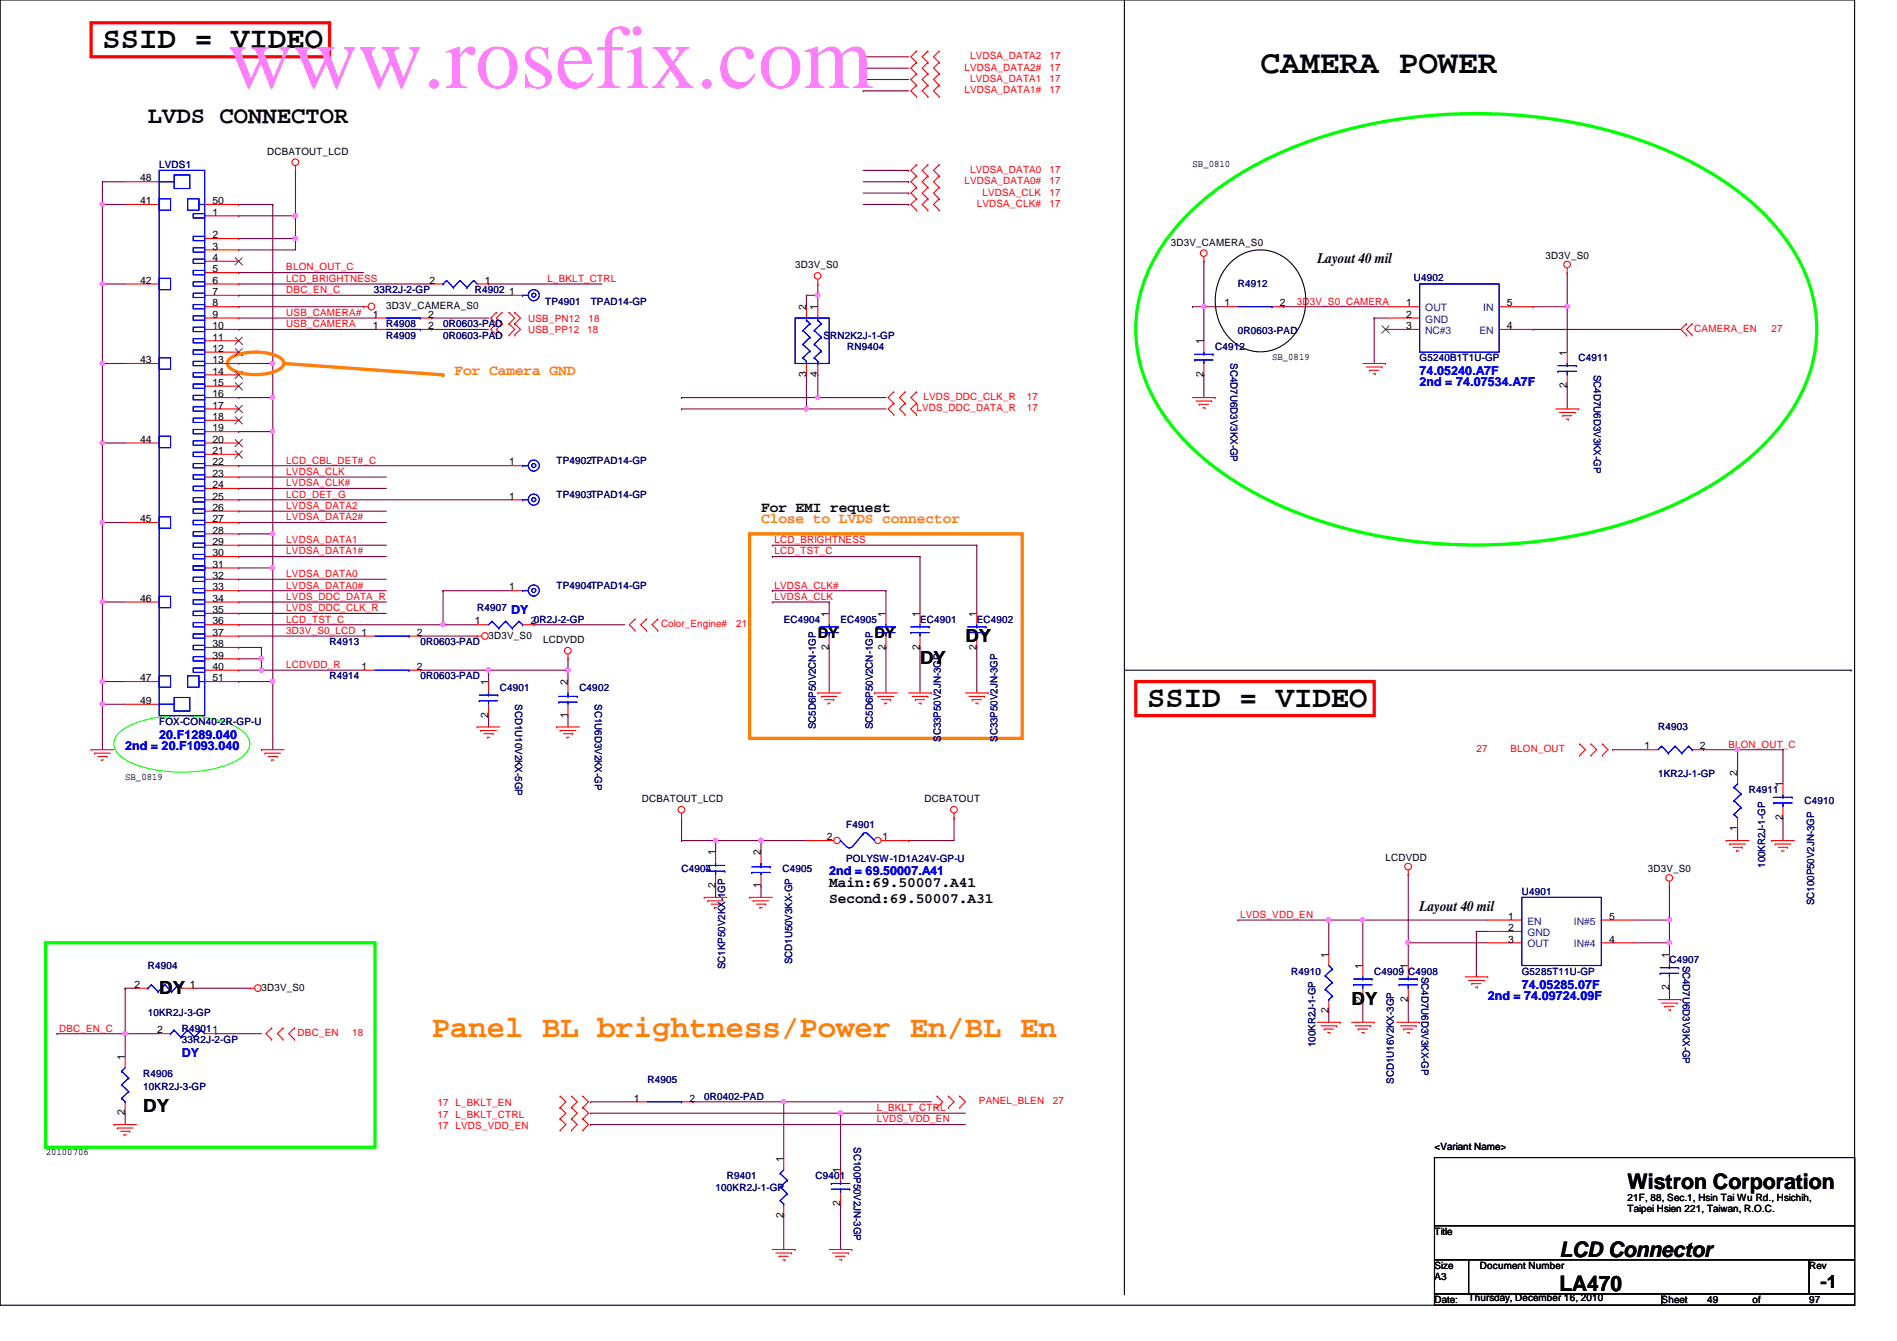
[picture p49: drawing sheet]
<svg xmlns="http://www.w3.org/2000/svg" width="297mm" height="210mm" viewBox="0 0 297 210" stroke-linecap="round" stroke-linejoin="round" font-family="sans-serif">
<defs><g id="words">
<text font-size="14.1" fill="#ff80ff" x="35.6" y="13.8">www.rosefix.com</text>
<text font-size="5.1" x="197.4" y="11.4">CAMERA POWER</text>
<g font-size="4.8">
<text x="16" y="7.6">SSID = VIDEO</text>
<text x="179.6" y="110.7">SSID = VIDEO</text>
</g>
<text font-size="4.8" fill="#ff8000" x="67.6" y="162.3">Panel BL brightness/Power En/BL En</text>
<text font-size="3.7" x="23.2" y="19.2">LVDS CONNECTOR</text>
<g font-size="3.3">
<text x="254.8" y="186.1">Wistron Corporation</text>
<text x="244.2" y="196.7">LCD Connector</text>
<text x="244.2" y="202.1">LA470</text>
</g>
<g font-size="2.8">
<text x="151.2" y="100.4">DY</text>
<text x="144.1" y="104">DY</text>
<text x="24.9" y="155.5">DY</text>
<text x="211.6" y="157.3">DY</text>
<text x="22.4" y="174">DY</text>
<text x="285.1" y="201.6">-1</text>
</g>
<g font-size="2.3">
<text x="206.3" y="41.2">Layout 40 mil</text>
<text x="119.2" y="80.1">For EMI request</text>
<text x="128.1" y="99.9">DY</text>
<text x="136.9" y="99.9">DY</text>
<text x="129.8" y="138.8">Main:69.50007.A41</text>
<text x="129.8" y="141.3">Second:69.50007.A31</text>
<text x="222.3" y="142.5">Layout 40 mil</text>
</g>
<g font-size="2.3" fill="#ff8000">
<text x="71.2" y="58.8">For Camera GND</text>
<text x="119.2" y="81.9">Close to LVDS connector</text>
</g>
<g font-size="1.9" fill="#00f">
<text x="222.3" y="58.7">74.05240.A7F</text>
<text x="222.3" y="60.5">2nd = 74.07534.A7F</text>
<text x="80" y="96.1">DY</text>
<text x="19.6" y="117.4">2nd = 20.F1093.040</text>
<text x="24.9" y="115.6">20.F1289.040</text>
<text x="129.8" y="136.9">2nd = 69.50007.A41</text>
<text x="238.3" y="154.7">74.05285.07F</text>
<text x="233" y="156.5">2nd = 74.09724.09F</text>
<text x="28.5" y="165.4">DY</text>
</g>
<g font-size="1.6" fill="#f00">
<text x="151" y="11">LVDSA_DATA2#</text>
<text x="151.9" y="9.3">LVDSA_DATA2</text>
<text x="164.3" y="9.3">17</text>
<text x="164.3" y="11">17</text>
<text x="151" y="14.6">LVDSA_DATA1#</text>
<text x="151.9" y="12.8">LVDSA_DATA1</text>
<text x="164.3" y="14.6">17</text>
<text x="164.3" y="12.8">17</text>
<text x="151" y="28.8">LVDSA_DATA0#</text>
<text x="151.9" y="27.1">LVDSA_DATA0</text>
<text x="164.3" y="28.8">17</text>
<text x="164.3" y="27.1">17</text>
<text x="152.9" y="32.4">LVDSA_CLK#</text>
<text x="153.8" y="30.6">LVDSA_CLK</text>
<text x="164.3" y="32.4">17</text>
<text x="164.3" y="30.6">17</text>
<text x="44.8" y="45.9">DBC_EN_C</text>
<text x="44.8" y="42.3">BLON_OUT_C</text>
<text x="44.8" y="44.1">LCD_BRIGHTNESS</text>
<text x="85.7" y="44.1">L_BKLT_CTRL</text>
<text x="203.1" y="47.7">3D3V_S0_CAMERA</text>
<text x="44.8" y="49.4">USB_CAMERA#</text>
<text x="44.8" y="51.2">USB_CAMERA</text>
<text x="82.7" y="52.1">USB_PP12</text>
<text x="82.7" y="50.3">USB_PN12</text>
<text x="91.9" y="52.1">18</text>
<text x="92.2" y="50.3">18</text>
<text x="265.3" y="51.9">CAMERA_EN</text>
<text x="277.4" y="51.9">27</text>
<text x="143.5" y="64.4">LVDS_DDC_DATA_R</text>
<text x="144.6" y="62.6">LVDS_DDC_CLK_R</text>
<text x="160.8" y="64.4">17</text>
<text x="160.8" y="62.6">17</text>
<text x="44.8" y="76.1">LVDSA_CLK#</text>
<text x="44.8" y="74.3">LVDSA_CLK</text>
<text x="44.8" y="77.9">LCD_DET_G</text>
<text x="44.8" y="72.6">LCD_CBL_DET#_C</text>
<text x="44.8" y="79.7">LVDSA_DATA2</text>
<text x="44.8" y="81.4">LVDSA_DATA2#</text>
<text x="44.8" y="85">LVDSA_DATA1</text>
<text x="44.8" y="86.8">LVDSA_DATA1#</text>
<text x="121.3" y="86.8">LCD_TST_C</text>
<text x="121.3" y="85">LCD_BRIGHTNESS</text>
<text x="44.8" y="90.3">LVDSA_DATA0</text>
<text x="44.8" y="92.1">LVDSA_DATA0#</text>
<text x="44.8" y="93.9">LVDS_DDC_DATA_R</text>
<text x="44.8" y="95.7">LVDS_DDC_CLK_R</text>
<text x="121.3" y="93.9">LVDSA_CLK</text>
<text x="121.3" y="92.1">LVDSA_CLK#</text>
<text x="44.8" y="97.5">LCD_TST_C</text>
<text x="44.8" y="99.2">3D3V_S0_LCD 1</text>
<text x="103.5" y="98.2">Color_Engine#</text>
<text x="115.3" y="98.2">21</text>
<text x="44.8" y="104.6">LCDVDD_R</text>
<text x="231.2" y="117.7">27</text>
<text x="236.5" y="117.7">BLON_OUT</text>
<text x="270.6" y="117">BLON_OUT_C</text>
<text x="194.2" y="143.7">LVDS_VDD_EN</text>
<text x="9.3" y="161.5">DBC_EN_C</text>
<text x="46.6" y="162.2">DBC_EN</text>
<text x="55.2" y="162.2">18</text>
<text x="68.5" y="173.2">17 L_BKLT_EN</text>
<text x="137.3" y="173.9">L_BKLT_CTRL</text>
<text x="153.3" y="172.8">PANEL_BLEN</text>
<text x="164.8" y="172.8">27</text>
<text x="68.5" y="176.7">17 LVDS_VDD_EN</text>
<text x="68.5" y="175">17 L_BKLT_CTRL</text>
<text x="137.3" y="175.7">LVDS_VDD_EN</text>
</g>
<g font-size="1.6">
<text x="21.9" y="28.4">48</text>
<text x="41.8" y="24.2">DCBATOUT_LCD</text>
<text x="186.7" y="26.1">SB_0810</text>
<text x="21.9" y="32">41</text>
<text x="33.3" y="33.7">1</text>
<text x="33.3" y="32">50</text>
<text x="33.3" y="37.3">2</text>
<text x="33.3" y="39.1">3</text>
<text x="33.3" y="40.9">4</text>
<text x="124.5" y="42">3D3V_S0</text>
<text x="183.3" y="38.4">3D3V_CAMERA_S0</text>
<text x="242" y="40.6">3D3V_S0</text>
<text x="21.9" y="44.4">42</text>
<text x="33.3" y="42.6">5</text>
<text x="33.3" y="44.4">6</text>
<text x="33.3" y="46.2">7</text>
<text x="33.3" y="48">8</text>
<text x="67.3" y="44.4">2</text>
<text x="75.9" y="44.4">1</text>
<text x="79.7" y="46.2">1</text>
<text x="191.7" y="48">1</text>
<text x="200.4" y="48">2</text>
<text x="220.2" y="48">1</text>
<text x="236" y="48">5</text>
<text x="33.3" y="49.7">9</text>
<text x="33.3" y="51.5">10</text>
<text x="33.3" y="53.3">11</text>
<text x="58.4" y="49.7">1</text>
<text x="58.4" y="51.5">1</text>
<text x="60.5" y="48.4">3D3V_CAMERA_S0</text>
<text x="67.1" y="49.7">2</text>
<text x="67.1" y="51.5">2</text>
<text x="126.2" y="48.6" transform="rotate(-90 126.2 48.6)">2</text>
<text x="128" y="48.6" transform="rotate(-90 128 48.6)">1</text>
<text x="188.5" y="53.9" transform="rotate(-90 188.5 53.9)">1</text>
<text x="220.2" y="49.7">2</text>
<text x="220.2" y="51.5">3</text>
<text x="236" y="51.5">4</text>
<text x="21.9" y="56.9">43</text>
<text x="33.3" y="55.1">12</text>
<text x="33.3" y="56.9">13</text>
<text x="33.3" y="58.6">14</text>
<text x="126.2" y="59" transform="rotate(-90 126.2 59)">3</text>
<text x="128" y="59" transform="rotate(-90 128 59)">4</text>
<text x="188.5" y="59" transform="rotate(-90 188.5 59)">2</text>
<text x="199.2" y="56.3">SB_0819</text>
<text x="245.4" y="55.7" transform="rotate(-90 245.4 55.7)">1</text>
<text x="33.3" y="60.4">15</text>
<text x="33.3" y="62.2">16</text>
<text x="33.3" y="64">17</text>
<text x="33.3" y="65.7">18</text>
<text x="245.4" y="60.8" transform="rotate(-90 245.4 60.8)">2</text>
<text x="21.9" y="69.3">44</text>
<text x="33.3" y="67.5">19</text>
<text x="33.3" y="69.3">20</text>
<text x="33.3" y="71.1">21</text>
<text x="33.3" y="72.9">22</text>
<text x="33.3" y="74.6">23</text>
<text x="33.3" y="76.4">24</text>
<text x="79.7" y="72.9">1</text>
<text x="21.9" y="81.7">45</text>
<text x="33.3" y="78.2">25</text>
<text x="33.3" y="80">26</text>
<text x="33.3" y="81.7">27</text>
<text x="33.3" y="83.5">28</text>
<text x="79.7" y="78.2">1</text>
<text x="33.3" y="85.3">29</text>
<text x="33.3" y="87.1">30</text>
<text x="33.3" y="88.9">31</text>
<text x="21.9" y="94.2">46</text>
<text x="33.3" y="90.6">32</text>
<text x="33.3" y="92.4">33</text>
<text x="33.3" y="94.2">34</text>
<text x="33.3" y="96">35</text>
<text x="79.7" y="92.4">1</text>
<text x="33.3" y="97.7">36</text>
<text x="33.3" y="99.5">37</text>
<text x="33.3" y="101.3">38</text>
<text x="65.3" y="99.5">2</text>
<text x="74.4" y="97.7">1</text>
<text x="76.5" y="99.9">3D3V_S0</text>
<text x="83.1" y="97.7">20R2J-2-GP</text>
<text x="85" y="100.7">LCDVDD</text>
<text x="129.8" y="101.7" transform="rotate(-90 129.8 101.7)">2</text>
<text x="129.8" y="96.6" transform="rotate(-90 129.8 96.6)">1</text>
<text x="138.7" y="101.7" transform="rotate(-90 138.7 101.7)">2</text>
<text x="138.7" y="96.6" transform="rotate(-90 138.7 96.6)">1</text>
<text x="144" y="101.7" transform="rotate(-90 144 101.7)">2</text>
<text x="144" y="96.6" transform="rotate(-90 144 96.6)">1</text>
<text x="152.9" y="101.7" transform="rotate(-90 152.9 101.7)">2</text>
<text x="152.9" y="96.6" transform="rotate(-90 152.9 96.6)">1</text>
<text x="21.9" y="106.6">47</text>
<text x="33.3" y="103.1">39</text>
<text x="33.3" y="104.9">40</text>
<text x="33.3" y="106.6">51</text>
<text x="56.6" y="104.9">1</text>
<text x="65.3" y="104.9">2</text>
<text x="76.5" y="107.2" transform="rotate(-90 76.5 107.2)">1</text>
<text x="88.9" y="107.2" transform="rotate(-90 88.9 107.2)">2</text>
<text x="21.9" y="110.2">49</text>
<text x="76.5" y="112.4" transform="rotate(-90 76.5 112.4)">2</text>
<text x="88.9" y="112.4" transform="rotate(-90 88.9 112.4)">1</text>
<text x="257.5" y="117.3">1</text>
<text x="266.2" y="117.3">2</text>
<text x="19.6" y="122.1">SB_0819</text>
<text x="100.5" y="125.6">DCBATOUT_LCD</text>
<text x="144.8" y="125.6">DCBATOUT</text>
<text x="272" y="121.5" transform="rotate(-90 272 121.5)">2</text>
<text x="279.1" y="123.2" transform="rotate(-90 279.1 123.2)">1</text>
<text x="129.5" y="131.5">2</text>
<text x="138.2" y="131.5">1</text>
<text x="272" y="130.1" transform="rotate(-90 272 130.1)">1</text>
<text x="279.1" y="128.4" transform="rotate(-90 279.1 128.4)">2</text>
<text x="112" y="133.9" transform="rotate(-90 112 133.9)">1</text>
<text x="119.1" y="133.9" transform="rotate(-90 119.1 133.9)">2</text>
<text x="217" y="134.8">LCDVDD</text>
<text x="258" y="136.6">3D3V_S0</text>
<text x="112" y="139" transform="rotate(-90 112 139)">2</text>
<text x="119.1" y="139" transform="rotate(-90 119.1 139)">1</text>
<text x="236.2" y="144">1</text>
<text x="252" y="144">5</text>
<text x="208" y="149.9" transform="rotate(-90 208 149.9)">1</text>
<text x="236.2" y="145.8">2</text>
<text x="236.2" y="147.5">3</text>
<text x="252" y="147.5">4</text>
<text x="261.4" y="149.9" transform="rotate(-90 261.4 149.9)">1</text>
<text x="21" y="154.6">2</text>
<text x="29.7" y="154.6">1</text>
<text x="40.9" y="155.1">3D3V_S0</text>
<text x="213.4" y="151.7" transform="rotate(-90 213.4 151.7)">1</text>
<text x="220.5" y="151.7" transform="rotate(-90 220.5 151.7)">1</text>
<text x="261.4" y="155" transform="rotate(-90 261.4 155)">2</text>
<text x="24.6" y="161.8">2</text>
<text x="208" y="158.6" transform="rotate(-90 208 158.6)">2</text>
<text x="213.4" y="156.8" transform="rotate(-90 213.4 156.8)">2</text>
<text x="220.5" y="156.8" transform="rotate(-90 220.5 156.8)">2</text>
<text x="19.6" y="165.9" transform="rotate(-90 19.6 165.9)">1</text>
<text x="99.3" y="172.4">1</text>
<text x="107.9" y="172.4">2</text>
<text x="19.6" y="174.6" transform="rotate(-90 19.6 174.6)">2</text>
<text x="224.6" y="180">&lt;Variant Name&gt;</text>
<text x="7.2" y="180.8">20100706</text>
<text x="122.7" y="181.9" transform="rotate(-90 122.7 181.9)">1</text>
<text x="131.6" y="183.7" transform="rotate(-90 131.6 183.7)">1</text>
<text x="122.7" y="190.6" transform="rotate(-90 122.7 190.6)">2</text>
<text x="131.6" y="188.8" transform="rotate(-90 131.6 188.8)">2</text>
<text x="254.8" y="188">21F, 88, Sec.1, Hsin Tai Wu Rd., Hsichih,</text>
<text x="254.8" y="189.8">Taipei Hsien 221, Taiwan, R.O.C.</text>
<text x="224.6" y="193.3">Title</text>
<text x="224.6" y="198.6">Size</text>
<text x="224.6" y="204">Date:</text>
<text x="224.6" y="200.4">A3</text>
<text x="230" y="203.6">Thursday, December 16, 2010</text>
<text x="231.7" y="198.6">Document Number</text>
<text x="260.2" y="204">Sheet</text>
<text x="267.3" y="204">49</text>
<text x="274.4" y="204">of</text>
<text x="283.3" y="204">97</text>
<text x="283.3" y="198.6">Rev</text>
</g>
<g font-size="1.6" fill="#000080">
<text x="24.9" y="26.3">LVDS1</text>
<text x="58.5" y="45.9">33R2J-2-GP</text>
<text x="74.4" y="45.9">R4902</text>
<text x="85.4" y="47.7">TP4901</text>
<text x="92.5" y="47.7">TPAD14-GP</text>
<text x="193.8" y="45">R4912</text>
<text x="221.4" y="43.9">U4902</text>
<text x="60.5" y="51.2">R4908</text>
<text x="60.5" y="53">R4909</text>
<text x="69.4" y="51.2">0R0603-PAD</text>
<text x="69.4" y="53">0R0603-PAD</text>
<text x="128.9" y="53">SRN2K2J-1-GP</text>
<text x="193.8" y="52.3">0R0603-PAD</text>
<text x="132.7" y="54.8">RN9404</text>
<text x="190.3" y="54.8">C4912</text>
<text x="192.7" y="56.9" transform="rotate(90 192.7 56.9)">SC4D7U6D3V3KX-GP</text>
<text x="222.3" y="56.6">G5240B1T1U-GP</text>
<text x="247.2" y="56.6">C4911</text>
<text x="249.6" y="58.7" transform="rotate(90 249.6 58.7)">SC4D7U6D3V3KX-GP</text>
<text x="87.2" y="77.9">TP4903TPAD14-GP</text>
<text x="87.2" y="72.6">TP4902TPAD14-GP</text>
<text x="74.7" y="95.7">R4907</text>
<text x="87.2" y="92.1">TP4904TPAD14-GP</text>
<text x="51.6" y="101">R4913</text>
<text x="65.8" y="101">0R0603-PAD</text>
<text x="122.7" y="97.5">EC4904</text>
<text x="131.6" y="97.5">EC4905</text>
<text x="144.1" y="97.5">EC4901</text>
<text x="152.9" y="97.5">EC4902</text>
<text x="51.6" y="106.3">R4914</text>
<text x="65.8" y="106.3">0R0603-PAD</text>
<text x="24.9" y="113.5">FOX-CON40-2R-GP-U</text>
<text x="78.3" y="108.1">C4901</text>
<text x="80.7" y="110.2" transform="rotate(90 80.7 110.2)">SCD1U10V2KX-5GP</text>
<text x="90.7" y="108.1">C4902</text>
<text x="93.1" y="110.2" transform="rotate(90 93.1 110.2)">SC1U6D3V2KX-GP</text>
<text x="127.8" y="114.1" transform="rotate(-90 127.8 114.1)">SC5D6P50V2CN-1GP</text>
<text x="136.6" y="114.1" transform="rotate(-90 136.6 114.1)">SC5D6P50V2CN-1GP</text>
<text x="147.3" y="116.1" transform="rotate(-90 147.3 116.1)">SC33P50V2JN-3GP</text>
<text x="156.2" y="116.1" transform="rotate(-90 156.2 116.1)">SC33P50V2JN-3GP</text>
<text x="259.6" y="114.3">R4903</text>
<text x="259.6" y="121.6">1KR2J-1-GP</text>
<text x="273.9" y="124.1">R4911</text>
<text x="282.6" y="125.9">C4910</text>
<text x="132.5" y="129.6">F4901</text>
<text x="106.7" y="136.6">C4904</text>
<text x="122.6" y="136.6">C4905</text>
<text x="132.5" y="135">POLYSW-1D1A24V-GP-U</text>
<text x="276.4" y="135.8" transform="rotate(-90 276.4 135.8)">100KR2J-1-GP</text>
<text x="238.3" y="140.1">U4901</text>
<text x="284.1" y="141.7" transform="rotate(-90 284.1 141.7)">SC100P50V2JN-3GP</text>
<text x="23.2" y="151.7">R4904</text>
<text x="113.5" y="151.7" transform="rotate(-90 113.5 151.7)">SC1KP50V2KX-1GP</text>
<text x="124" y="151" transform="rotate(-90 124 151)">SCD1U50V3KX-GP</text>
<text x="202.2" y="152.6">R4910</text>
<text x="215.2" y="152.6">C4909 C4908</text>
<text x="222.6" y="152.9" transform="rotate(90 222.6 152.9)">SC4D7U6D3V3KX-GP</text>
<text x="238.3" y="152.6">G5285T11U-GP</text>
<text x="261.4" y="150.8">C4907</text>
<text x="263.5" y="151.1" transform="rotate(90 263.5 151.1)">SC4D7U6D3V3KX-GP</text>
<text x="23.2" y="159">10KR2J-3-GP</text>
<text x="28.5" y="161.5">R49011</text>
<text x="28.5" y="163.2">33R2J-2-GP</text>
<text x="206" y="163.9" transform="rotate(-90 206 163.9)">100KR2J-1-GP</text>
<text x="22.4" y="168.6">R4906</text>
<text x="22.4" y="170.7">10KR2J-3-GP</text>
<text x="101.4" y="169.5">R4905</text>
<text x="110.3" y="172.1">0R0402-PAD</text>
<text x="218.3" y="169.6" transform="rotate(-90 218.3 169.6)">SCD1U16V2KX-3GP</text>
<text x="133.7" y="179.6" transform="rotate(90 133.7 179.6)">SC100P50V2JN-3GP</text>
<text x="113.8" y="184.6">R9401</text>
<text x="127.7" y="184.6">C9401</text>
<text x="112.1" y="186.4">100KR2J-1-GP</text>
</g>
<g font-size="1.6" fill="#004080">
<text x="223.2" y="48.7">OUT</text>
<text x="223.2" y="50.5">GND</text>
<text x="223.2" y="52.3">NC#3</text>
<text x="231.6" y="52.3">EN</text>
<text x="232.2" y="48.7">IN</text>
<text x="239.2" y="144.7">EN</text>
<text x="239.2" y="146.5">GND</text>
<text x="239.2" y="148.3">OUT</text>
<text x="246.5" y="148.3">IN#4</text>
<text x="246.5" y="144.7">IN#5</text>
</g>
</g></defs>
<path d="M0 0h290.4v204.3h-290.4z" fill="none" stroke="#000" stroke-width=".17"/>
<path d="M37.4 49.8h.1M37.4 51.6h.1M37.4 49.8h21.3M37.4 51.6h21.3M67.6 49.8h.1M67.6 51.6h.1M67.6 49.8h8.9M67.6 51.6h8.9M76.5 44.4h.1M76.5 44.4h17.8M119.2 131.6h.1M119.2 131.6h7.1" fill="none" stroke="#800040" stroke-width=".17"/>
<circle cx="119.1" cy="131.5" r=".32" fill="#f0f"/>
<circle cx="119.1" cy="131.5" r=".32" fill="none" stroke="#f0f" stroke-width=".17"/>
<path d="M106.7 128h.1M106.7 128v3.6M112.1 131.6h.1M112.1 131.6h7.1" fill="none" stroke="#800040" stroke-width=".17"/>
<circle cx="119.1" cy="131.5" r=".32" fill="#f0f"/>
<circle cx="119.1" cy="131.5" r=".32" fill="none" stroke="#f0f" stroke-width=".17"/>
<circle cx="112" cy="131.5" r=".32" fill="#f0f"/>
<circle cx="112" cy="131.5" r=".32" fill="none" stroke="#f0f" stroke-width=".17"/>
<g fill="none" stroke="#800040" stroke-width=".17">
<path d="M76.5 112h.1M76.5 104.9h.1M76.5 104.9v1.8M76.5 112v1.8M88.9 104.9h.1M88.9 104.9v1.8M106.7 131.6h.1M106.7 131.6h5.4M112.1 131.6h.1M112.1 138.7h.1M112.1 131.6v1.7M112.1 138.7v1.8"/>
<path d="M119.2 131.6h.1M119.2 138.7h.1M119.2 131.6v1.7M119.2 138.7v1.8M142.3 131.6h.1M149.4 128h.1M149.4 128v3.6h-7.1"/>
</g>
<circle cx="88.9" cy="104.9" r=".32" fill="#f0f"/>
<circle cx="88.9" cy="104.9" r=".32" fill="none" stroke="#f0f" stroke-width=".17"/>
<g fill="none" stroke="#800040" stroke-width=".17">
<path d="M46.3 37.3h.1M46.3 37.3v1.8M120.9 94.2h.1M120.9 87.1h.1M120.9 85.3h.1M120.9 92.5h.1M120.9 94.2h8.9M120.9 87.1h23.2M120.9 85.3h32M120.9 92.5h17.8M129.8 94.2h.1M129.8 94.2v1.8"/>
<path d="M138.7 92.5h.1M138.7 92.5v3.5M144.1 87.1h.1M144.1 87.1v8.9M152.9 85.3h.1M152.9 85.3v10.7M88.9 112h.1M88.9 112v1.8M129.8 101.3h.1M129.8 101.3v7.2M138.7 101.3h.1M138.7 101.3v7.2"/>
<path d="M144.1 101.3h.1M144.1 101.3v7.2M152.9 101.3h.1M152.9 101.3v7.2"/>
</g>
<circle cx="46.2" cy="37.3" r=".32" fill="#f0f"/>
<circle cx="46.2" cy="37.3" r=".32" fill="none" stroke="#f0f" stroke-width=".17"/>
<path d="M37.4 33.8h.1M46.3 26.7h.1M46.3 26.7v7.1h-8.9" fill="none" stroke="#800040" stroke-width=".17"/>
<circle cx="46.2" cy="33.8" r=".32" fill="#f0f"/>
<circle cx="46.2" cy="33.8" r=".32" fill="none" stroke="#f0f" stroke-width=".17"/>
<g fill="none" stroke="#800040" stroke-width=".17">
<path d="M37.4 39.1h.1M37.4 37.3h.1M37.4 39.1h8.9M37.4 37.3h8.9M37.4 76.5h.1M37.4 76.5h23.1M37.4 90.7h.1M37.4 92.5h.1M37.4 94.2h.1M37.4 96h.1M37.4 80h.1M37.4 81.8h.1"/>
<path d="M37.4 97.8h.1M37.4 90.7h23.1M37.4 92.5h23.1M37.4 94.2h23.1M37.4 96h23.1M37.4 80h23.1M37.4 81.8h23.1M37.4 97.8h32"/>
</g>
<circle cx="69.4" cy="97.8" r=".32" fill="#f0f"/>
<circle cx="69.4" cy="97.8" r=".32" fill="none" stroke="#f0f" stroke-width=".17"/>
<path d="M37.4 74.7h.1M37.4 74.7h23.1M37.4 85.3h.1M37.4 87.1h.1M37.4 85.3h23.1M37.4 87.1h23.1M208.1 158.2h.1M208.1 144h.1M208.1 144v5.4M208.1 158.2v1.8" fill="none" stroke="#800040" stroke-width=".17"/>
<circle cx="208" cy="144" r=".32" fill="#f0f"/>
<circle cx="208" cy="144" r=".32" fill="none" stroke="#f0f" stroke-width=".17"/>
<g fill="none" stroke="#800040" stroke-width=".17">
<path d="M220.5 136.9h.1M220.5 136.9v10.7M208.1 144h5.3M213.4 144h.1M213.4 156.5h.1M213.4 144v7.1M213.4 156.5v3.5M231.2 145.8h.1M231.2 145.8h1.8M231.2 145.8v7.1M256.1 144h5.3M256.1 147.6h5.3"/>
<path d="M261.4 144h.1M261.4 147.6h.1M261.4 144v3.6"/>
</g>
<circle cx="261.4" cy="144" r=".32" fill="#f0f"/>
<circle cx="261.4" cy="144" r=".32" fill="none" stroke="#f0f" stroke-width=".17"/>
<path d="M220.5 156.5h.1M220.5 147.6h.1M220.5 147.6v3.5M220.5 156.5v3.5M261.4 154.7h.1M261.4 154.7v1.8" fill="none" stroke="#800040" stroke-width=".17"/>
<circle cx="220.5" cy="147.5" r=".32" fill="#f0f"/>
<circle cx="220.5" cy="147.5" r=".32" fill="none" stroke="#f0f" stroke-width=".17"/>
<path d="M261.4 147.6h.1M261.4 147.6v1.8" fill="none" stroke="#800040" stroke-width=".17"/>
<circle cx="261.4" cy="147.5" r=".32" fill="#f0f"/>
<circle cx="261.4" cy="147.5" r=".32" fill="none" stroke="#f0f" stroke-width=".17"/>
<path d="M261.4 138.7h.1M261.4 138.7v5.3M213.4 144h.1M213.4 144h19.6" fill="none" stroke="#800040" stroke-width=".17"/>
<circle cx="213.4" cy="144" r=".32" fill="#f0f"/>
<circle cx="213.4" cy="144" r=".32" fill="none" stroke="#f0f" stroke-width=".17"/>
<path d="M46.3 33.8h.1M46.3 33.8v3.5M220.5 147.6h.1M220.5 147.6h12.5" fill="none" stroke="#800040" stroke-width=".17"/>
<circle cx="46.2" cy="33.8" r=".32" fill="#f0f"/>
<circle cx="46.2" cy="33.8" r=".32" fill="none" stroke="#f0f" stroke-width=".17"/>
<path d="M37.4 46.2h.1M37.4 48h.1M37.4 46.2h42.6M37.4 48h19.5M37.4 103.1h.1M37.4 101.3h.1M37.4 103.1h3.5M37.4 101.3h3.5M40.9 103.1h.1M40.9 103.1v1.8" fill="none" stroke="#800040" stroke-width=".17"/>
<circle cx="40.9" cy="104.9" r=".32" fill="#f0f"/>
<circle cx="40.9" cy="104.9" r=".32" fill="none" stroke="#f0f" stroke-width=".17"/>
<circle cx="40.9" cy="103.1" r=".32" fill="#f0f"/>
<circle cx="40.9" cy="103.1" r=".32" fill="none" stroke="#f0f" stroke-width=".17"/>
<g fill="none" stroke="#800040" stroke-width=".17">
<path d="M37.4 78.2h.1M37.4 72.9h.1M37.4 67.6h.1M37.4 78.2h42.6M37.4 72.9h42.6M37.4 67.6h5.3M42.7 67.6h.1M42.7 67.6v16h-5.3M37.4 88.9h.1M37.4 83.6h.1M37.4 88.9h5.3M40.9 104.9h.1"/>
<path d="M40.9 104.9h16"/>
</g>
<circle cx="42.7" cy="83.5" r=".32" fill="#f0f"/>
<circle cx="42.7" cy="83.5" r=".32" fill="none" stroke="#f0f" stroke-width=".17"/>
<circle cx="42.7" cy="67.5" r=".32" fill="#f0f"/>
<circle cx="42.7" cy="67.5" r=".32" fill="none" stroke="#f0f" stroke-width=".17"/>
<path d="M37.4 56.9h.1M37.4 56.9h5.3M42.7 62.2h.1M42.7 62.2v5.4" fill="none" stroke="#800040" stroke-width=".17"/>
<circle cx="42.7" cy="62.2" r=".32" fill="#f0f"/>
<circle cx="42.7" cy="62.2" r=".32" fill="none" stroke="#f0f" stroke-width=".17"/>
<path d="M42.7 56.9h.1M42.7 56.9v5.3h-5.3M37.4 62.2h.1M42.7 83.6h.1M42.7 83.6v5.3M40.9 101.3h.1M40.9 101.3v1.8M88.9 103.1h.1M88.9 103.1v1.8" fill="none" stroke="#800040" stroke-width=".17"/>
<circle cx="42.7" cy="56.9" r=".32" fill="#f0f"/>
<circle cx="42.7" cy="56.9" r=".32" fill="none" stroke="#f0f" stroke-width=".17"/>
<path d="M42.7 106.7h.1M42.7 106.7v10.6" fill="none" stroke="#800040" stroke-width=".17"/>
<circle cx="42.7" cy="106.7" r=".32" fill="#f0f"/>
<circle cx="42.7" cy="106.7" r=".32" fill="none" stroke="#f0f" stroke-width=".17"/>
<path d="M37.4 32h.1M37.4 32h5.3M37.4 99.6h.1M37.4 99.6h19.5M42.7 88.9h.1M42.7 88.9v17.8h-5.3M37.4 106.7h.1" fill="none" stroke="#800040" stroke-width=".17"/>
<circle cx="42.7" cy="88.9" r=".32" fill="#f0f"/>
<circle cx="42.7" cy="88.9" r=".32" fill="none" stroke="#f0f" stroke-width=".17"/>
<path d="M266.7 117.3h.1M266.7 117.3h12.5M272.1 117.3h.1M272.1 117.3v3.6M279.2 117.3h.1M279.2 117.3v5.4M272.1 129.8h.1M272.1 129.8v1.8" fill="none" stroke="#800040" stroke-width=".17"/>
<circle cx="272" cy="117.3" r=".32" fill="#f0f"/>
<circle cx="272" cy="117.3" r=".32" fill="none" stroke="#f0f" stroke-width=".17"/>
<g fill="none" stroke="#800040" stroke-width=".17">
<path d="M16 32h.1M16 32v24.9M42.7 32h.1M42.7 32v24.9M16 44.4h.1M37.4 42.7h.1M37.4 44.4h.1M37.4 42.7h19.5M37.4 44.4h30.2M252.5 117.3h.1M252.5 117.3h5.3M279.2 128h.1"/>
<path d="M279.2 128v3.6M193.8 144h.1M193.8 144h14.3"/>
</g>
<circle cx="16" cy="44.4" r=".32" fill="#f0f"/>
<circle cx="16" cy="44.4" r=".32" fill="none" stroke="#f0f" stroke-width=".17"/>
<path d="M16 81.8h.1M16 81.8v12.4" fill="none" stroke="#800040" stroke-width=".17"/>
<circle cx="16" cy="81.8" r=".32" fill="#f0f"/>
<circle cx="16" cy="81.8" r=".32" fill="none" stroke="#f0f" stroke-width=".17"/>
<path d="M16 110.2h.1M16 110.2v7.1" fill="none" stroke="#800040" stroke-width=".17"/>
<circle cx="16" cy="110.2" r=".32" fill="#f0f"/>
<circle cx="16" cy="110.2" r=".32" fill="none" stroke="#f0f" stroke-width=".17"/>
<path d="M16 69.3h.1M16 69.3v12.5" fill="none" stroke="#800040" stroke-width=".17"/>
<circle cx="16" cy="69.3" r=".32" fill="#f0f"/>
<circle cx="16" cy="69.3" r=".32" fill="none" stroke="#f0f" stroke-width=".17"/>
<path d="M16 56.9h.1M16 56.9v12.4" fill="none" stroke="#800040" stroke-width=".17"/>
<circle cx="16" cy="56.9" r=".32" fill="#f0f"/>
<circle cx="16" cy="56.9" r=".32" fill="none" stroke="#f0f" stroke-width=".17"/>
<path d="M16 94.2h.1M16 94.2v12.5" fill="none" stroke="#800040" stroke-width=".17"/>
<circle cx="16" cy="94.2" r=".32" fill="#f0f"/>
<circle cx="16" cy="94.2" r=".32" fill="none" stroke="#f0f" stroke-width=".17"/>
<g fill="none" stroke="#800040" stroke-width=".17">
<path d="M135.2 8.9h.1M135.2 10.7h.1M135.2 14.2h.1M135.2 12.4h.1M135.2 8.9h7.1M135.2 10.7h7.1M135.2 14.2h7.1M135.2 12.4h7.1M135.2 26.7h7.1M135.2 32h7.1M135.2 30.2h7.1M135.2 28.4h7.1"/>
<path d="M142.3 26.7h.1M142.3 32h.1M142.3 30.2h.1M142.3 28.4h.1M92.5 174.2h.1M92.5 174.2h58.7M131.6 174.2h.1"/>
</g>
<circle cx="131.6" cy="174.2" r=".32" fill="#f0f"/>
<circle cx="131.6" cy="174.2" r=".32" fill="none" stroke="#f0f" stroke-width=".17"/>
<path d="M92.5 176h.1M92.5 176h58.7M122.7 172.5h.1M122.7 172.5h23.1" fill="none" stroke="#800040" stroke-width=".17"/>
<circle cx="122.7" cy="172.4" r=".32" fill="#f0f"/>
<circle cx="122.7" cy="172.4" r=".32" fill="none" stroke="#f0f" stroke-width=".17"/>
<g fill="none" stroke="#800040" stroke-width=".17">
<path d="M128.1 46.2h.1M128.1 46.2v1.8M92.5 172.5h.1M92.5 172.5h7.1M108.5 172.5h.1M108.5 172.5h14.2M122.7 172.5h.1M122.7 172.5v8.9M131.6 174.2h.1M131.6 174.2v8.9M122.7 190.2h.1M122.7 190.2v5.4"/>
<path d="M131.6 188.5h.1M131.6 188.5v7.1"/>
</g>
<circle cx="128" cy="46.2" r=".32" fill="#f0f"/>
<circle cx="128" cy="46.2" r=".32" fill="none" stroke="#f0f" stroke-width=".17"/>
<path d="M126.3 46.2h.1M126.3 58.7h.1M126.3 46.2v1.8M126.3 58.7v5.3M126.3 46.2h1.8M128.1 58.7h.1M128.1 58.7v3.5M128.1 62.2h.1M128.1 62.2h10.6" fill="none" stroke="#800040" stroke-width=".17"/>
<circle cx="128" cy="62.2" r=".32" fill="#f0f"/>
<circle cx="128" cy="62.2" r=".32" fill="none" stroke="#f0f" stroke-width=".17"/>
<path d="M126.3 64h.1M126.3 64h12.4" fill="none" stroke="#800040" stroke-width=".17"/>
<circle cx="126.3" cy="64" r=".32" fill="#f0f"/>
<circle cx="126.3" cy="64" r=".32" fill="none" stroke="#f0f" stroke-width=".17"/>
<g fill="none" stroke="#800040" stroke-width=".17">
<path d="M16 28.4h.1M16 32h.1M16 28.4h3.6M16 32h3.6M16 56.9h.1M16 44.4h.1M16 56.9h3.6M16 44.4h3.6M128.1 44.4h.1M128.1 44.4v1.8M16 69.3h.1M16 69.3h3.6"/>
<path d="M106.7 62.2h.1M106.7 64h.1M106.7 62.2h21.4M106.7 64h19.6M16 94.2h.1M16 81.8h.1M16 94.2h3.6M16 81.8h3.6M16 106.7h.1M16 106.7h3.6"/>
</g>
<circle cx="16" cy="32" r=".32" fill="#f0f"/>
<circle cx="16" cy="32" r=".32" fill="none" stroke="#f0f" stroke-width=".17"/>
<path d="M16 28.4h.1M16 28.4v3.6M16 110.2h.1M16 106.7h.1M16 106.7v3.5M16 110.2h3.6" fill="none" stroke="#800040" stroke-width=".17"/>
<circle cx="16" cy="106.7" r=".32" fill="#f0f"/>
<circle cx="16" cy="106.7" r=".32" fill="none" stroke="#f0f" stroke-width=".17"/>
<path d="M19.6 154.7h.1M19.6 154.7h1.8M19.6 154.7v7.1M8.9 161.8h.1M8.9 161.8h16M19.6 174.2h.1M19.6 161.8h.1M19.6 174.2v1.8M33.8 161.8h.1M33.8 161.8h7.1" fill="none" stroke="#800040" stroke-width=".17"/>
<circle cx="19.6" cy="161.8" r=".32" fill="#f0f"/>
<circle cx="19.6" cy="161.8" r=".32" fill="none" stroke="#f0f" stroke-width=".17"/>
<g fill="none" stroke="#800040" stroke-width=".17">
<path d="M240.1 51.6h.1M240.1 48h.1M240.1 51.6h23.1M240.1 48h5.3M245.4 48h.1M245.4 48v7.1M69.4 92.5h.1M69.4 97.8h.1M69.4 92.5v5.3M69.4 92.5h10.6M69.4 97.8h5.3M83.6 97.8h.1"/>
<path d="M83.6 97.8h14.2M30.3 154.7h.1M30.3 154.7h8.9M19.6 161.8h.1M19.6 161.8v3.6"/>
</g>
<circle cx="245.4" cy="48" r=".32" fill="#f0f"/>
<circle cx="245.4" cy="48" r=".32" fill="none" stroke="#f0f" stroke-width=".17"/>
<path d="M188.5 48h.1M188.5 48v5.3M201 48h.1M201 48h16M215.2 49.8h.1M215.2 49.8v7.1M215.2 49.8h1.8M245.4 42.7h.1M245.4 42.7v5.3M245.4 60.5h.1M245.4 60.5v3.5" fill="none" stroke="#800040" stroke-width=".17"/>
<circle cx="188.5" cy="48" r=".32" fill="#f0f"/>
<circle cx="188.5" cy="48" r=".32" fill="none" stroke="#f0f" stroke-width=".17"/>
<g fill="none" stroke="#800040" stroke-width=".17">
<path d="M186.7 48h.1M186.7 48h5.4M188.5 58.7h.1M188.5 48h.1M188.5 40.9h.1M188.5 40.9v7.1M188.5 58.7v3.5M65.8 99.6h.1M65.8 99.6h8.9M37.4 104.9h.1M37.4 104.9h3.5M65.8 104.9h.1"/>
<path d="M65.8 104.9h23.1M76.5 104.9h.1"/>
</g>
<circle cx="76.5" cy="104.9" r=".32" fill="#f0f"/>
<circle cx="76.5" cy="104.9" r=".32" fill="none" stroke="#f0f" stroke-width=".17"/>
<g fill="none" stroke="#f00" stroke-width=".17">
<path d="M143.5 9.8h.1M143.5 8h.1M143.5 11.6h.1M143.5 15.1h.1M143.5 13.3h.1M143.5 9.8l-.9 .9 .9 .9M143.5 11.6l-.9 .8 .9 .9M143.5 8l-.9 .9 .9 .9M143.5 13.3l-.9 .9 .9 .9M145.3 8h.1M145.3 9.8h.1M145.3 11.6h.1"/>
<path d="M145.3 13.3h.1M145.3 15.1h.1M145.3 8l-.9 .9 .9 .9M145.3 9.8l-.9 .9 .9 .9M145.3 11.6l-.9 .8 .9 .9M145.3 13.3l-.9 .9 .9 .9M147.1 9.8h.1M147.1 8h.1M147.1 11.6h.1M147.1 15.1h.1M147.1 13.3h.1M147.1 9.8l-.9 .9 .9 .9"/>
<path d="M147.1 8l-.9 .9 .9 .9M147.1 11.6l-.9 .8 .9 .9M147.1 13.3l-.9 .9 .9 .9M46.3 26.7h.1M46.3 26v.7M143.5 32.9h.1M143.5 31.1h.1M143.5 29.3h.1M143.5 27.6h.1M143.5 25.8h.1M143.5 29.3l-.9 .9 .9 .9M143.5 27.6l-.9 .8 .9 .9"/>
<path d="M143.5 31.1l-.9 .9 .9 .9M143.5 25.8l-.9 .9 .9 .9M145.3 31.1h.1M145.3 32.9h.1M145.3 29.3h.1M145.3 27.6h.1M145.3 25.8h.1M145.3 31.1l-.9 .9 .9 .9M145.3 29.3l-.9 .9 .9 .9M145.3 27.6l-.9 .8 .9 .9M145.3 25.8l-.9 .9 .9 .9M147.1 32.9h.1"/>
<path d="M147.1 31.1h.1M147.1 29.3h.1M147.1 27.6h.1M147.1 25.8h.1M147.1 29.3l-.9 .9 .9 .9M147.1 31.1l-.9 .9 .9 .9M147.1 27.6l-.9 .8 .9 .9M147.1 25.8l-.9 .9 .9 .9M56.9 48h.1M56.9 48h.8M77.7 52.5h.1M77.7 50.7h.1"/>
<path d="M77.7 48.9h.1M77.7 50.7l-.9 .9 .9 .9M77.7 48.9l-.9 .9 .9 .9M78.6 52.5h.1M78.6 50.7h.1M78.6 48.9h.1M78.6 50.7l-.9 .9 .9 .9M78.6 48.9l-.9 .9 .9 .9M79.7 50.7h.1M79.7 52.5h.1M79.7 48.9h.1M79.7 50.7l.9 .9-.9 .9"/>
<path d="M79.7 48.9l.9 .9-.9 .9M80.6 52.5h.1M80.6 50.7h.1M80.6 48.9h.1M80.6 50.7l.9 .9-.9 .9M80.6 48.9l.9 .9-.9 .9M128.1 44.4h.1M128.1 43.7v.7M188.5 40.9h.1M188.5 40.2v.7M213.4 56.9h3.6M213.9 57.4h2.5"/>
<path d="M214.5 58h.1M214.5 58h1.4M215 58.5h.3M215.3 58.5h.1M216.4 57.4h.1M217 56.9h.1M245.4 42.7h.1M245.4 42v.7M264.1 50.7h.1M264.1 52.5h.1M264.1 50.7l-.9 .9 .9 .9M265 52.5h.1"/>
<path d="M265 50.7h.1M265 50.7l-.9 .9 .9 .9M140 64.9h.1M140 63.1h.1M140 61.3h.1M140 61.3l-.9 .9 .9 .9M140 63.1l-.9 .9 .9 .9M141.7 63.1h.1M141.7 64.9h.1M141.7 61.3h.1M141.7 63.1l-.9 .9 .9 .9M141.7 61.3l-.9 .9 .9 .9"/>
<path d="M143.5 64.9h.1M143.5 63.1h.1M143.5 61.3h.1M143.5 61.3l-.9 .9 .9 .9M143.5 63.1l-.9 .9 .9 .9M186.7 62.2h3.6M187.3 62.8h2.4M187.8 63.3h.1M187.8 63.3h1.4M188.3 63.8h.4M188.7 63.8h.1M189.7 62.8h.1"/>
<path d="M190.3 62.2h.1M243.6 64h3.6M244.2 64.6h2.4M244.7 65.1h.1M244.7 65.1h1.4M245.2 65.6h.4M245.6 65.6h.1M246.6 64.6h.1M247.2 64h.1M74.7 99.6h.1M74.7 99.6h.7M99.4 98.7h.1"/>
<path d="M99.4 96.9h.1M99.4 96.9l-.9 .9 .9 .9M101.2 96.9h.1M101.2 98.7h.1M101.2 96.9l-.9 .9 .9 .9M103 98.7h.1M103 96.9h.1M103 96.9l-.9 .9 .9 .9M14.3 117.3h.1M14.3 117.3h3.5M14.8 117.9h.1M14.8 117.9h2.5"/>
<path d="M15.3 118.4h1.5M15.9 119h.1M15.9 119h.3M16.8 118.4h.1M40.9 117.3h.1M40.9 117.3h3.6M41.5 117.9h.1M41.5 117.9h2.4M42 118.4h1.4M42.5 119h.1M42.5 119h.4M43.4 118.4h.1"/>
<path d="M74.7 113.8h.1M74.7 113.8h3.6M75.3 114.3h.1M75.3 114.3h2.4M75.8 114.9h1.4M76.3 115.4h.1M76.3 115.4h.4M77.2 114.9h.1M87.2 113.8h.1M87.2 113.8h3.5M87.7 114.3h.1M87.7 114.3h2.5"/>
<path d="M88.2 114.9h1.5M88.8 115.4h.1M88.8 115.4h.3M88.9 103.1h.1M88.9 102.4v.7M89.7 114.9h.1M128.1 108.5h.1M128.1 108.5h3.5M128.6 109h.1M128.6 109h2.5M129.1 109.5h1.5M129.7 110.1h.1"/>
<path d="M129.7 110.1h.3M130.6 109.5h.1M136.9 108.5h.1M136.9 108.5h3.6M137.5 109h.1M137.5 109h2.5M138 109.5h1.4M138.6 110.1h.1M138.6 110.1h.3M139.4 109.5h.1M142.3 108.5h3.5M142.8 109h2.5"/>
<path d="M143.3 109.5h.1M143.3 109.5h1.5M143.9 110.1h.3M144.2 110.1h.1M145.3 109h.1M145.8 108.5h.1M151.2 108.5h3.5M151.7 109h2.5M152.2 109.5h.1M152.2 109.5h1.5M152.8 110.1h.3M153.1 110.1h.1"/>
<path d="M154.2 109h.1M154.7 108.5h.1M247.4 118.2h.1M247.4 116.5h.1M247.4 116.5l.8 .8-.8 .9M249.1 116.5h.1M249.1 118.2h.1M249.1 116.5l.9 .8-.9 .9M250.9 118.2h.1M250.9 116.5h.1M250.9 116.5l.9 .8-.9 .9M106.7 128h.1"/>
<path d="M106.7 127.3v.7M149.4 128h.1M149.4 127.3v.7M220.5 136.9h.1M220.5 136.2v.7M261.4 138.7h.1M261.4 138v.7M270.3 131.6h.1M270.3 131.6h3.6M270.8 132.1h.1M270.8 132.1h2.5M271.4 132.6h1.4"/>
<path d="M271.9 133.2h.1M271.9 133.2h.3M272.8 132.6h.1M277.4 131.6h.1M277.4 131.6h3.6M278 132.1h.1M278 132.1h2.4M278.5 132.6h1.4M279 133.2h.1M279 133.2h.4M279.9 132.6h.1M39.2 154.7h.1"/>
<path d="M39.2 154.7h.7M110.3 140.5h.1M110.3 140.5h3.5M110.8 141h.1M110.8 141h2.5M111.3 141.5h1.5M111.9 142.1h.1M111.9 142.1h.3M112.8 141.5h.1M117.4 140.5h.1M117.4 140.5h3.5M117.9 141h.1"/>
<path d="M117.9 141h2.5M118.4 141.5h1.5M119 142.1h.1M119 142.1h.3M119.9 141.5h.1M229.4 152.9h3.6M230 153.5h2.4M230.5 154h.1M230.5 154h1.4M231 154.5h.3M231.3 154.5h.1M232.4 153.5h.1"/>
<path d="M233 152.9h.1M259.6 156.5h3.6M260.2 157h2.4M260.7 157.5h.1M260.7 157.5h1.4M261.2 158.1h.4M261.6 158.1h.1M262.6 157h.1M263.2 156.5h.1M17.8 176h.1M17.8 176h3.6M18.4 176.6h.1"/>
<path d="M18.4 176.6h2.4M18.9 177.1h1.4M19.4 177.6h.1M19.4 177.6h.4M20.3 177.1h.1M42.5 162.7h.1M42.5 160.9h.1M42.5 160.9l-.8 .9 .8 .9M44.3 160.9h.1M44.3 162.7h.1M44.3 160.9l-.9 .9 .9 .9M46.1 162.7h.1"/>
<path d="M46.1 160.9h.1M46.1 160.9l-.9 .9 .9 .9M87.7 173.4h.1M87.7 171.6h.1M87.7 176.9h.1M87.7 175.1h.1M87.7 173.4l.9 .8-.9 .9M87.7 171.6l.9 .9-.9 .9M87.7 175.1l.9 .9-.9 .9M89.5 171.6h.1M89.5 173.4h.1M89.5 175.1h.1"/>
<path d="M89.5 176.9h.1M89.5 171.6l.9 .9-.9 .9M89.5 173.4l.9 .8-.9 .9M89.5 175.1l.9 .9-.9 .9M91.3 173.4h.1M91.3 171.6h.1M91.3 176.9h.1M91.3 175.1h.1M91.3 173.4l.9 .8-.9 .9M91.3 171.6l.9 .9-.9 .9M91.3 175.1l.9 .9-.9 .9M146.7 173.4h.1"/>
<path d="M146.7 171.6h.1M146.7 171.6l.9 .9-.9 .9M148.5 171.6h.1M148.5 173.4h.1M148.5 171.6l.9 .9-.9 .9M150.3 173.4h.1M150.3 171.6h.1M150.3 171.6l.9 .9-.9 .9M206.3 160h3.5M206.8 160.6h2.5M207.3 161.1h.1M207.3 161.1h1.5"/>
<path d="M207.9 161.6h.3M208.2 161.6h.1M209.3 160.6h.1M209.8 160h.1M211.6 160h3.6M212.2 160.6h2.4M212.7 161.1h.1M212.7 161.1h1.4M213.2 161.6h.4M213.6 161.6h.1M214.6 160.6h.1M215.2 160h.1"/>
<path d="M218.7 160h3.6M219.3 160.6h2.4M219.8 161.1h.1M219.8 161.1h1.4M220.3 161.6h.4M220.7 161.6h.1M221.7 160.6h.1M222.3 160h.1M120.9 195.6h3.6M121.5 196.1h2.4M122 196.6h.1M122 196.6h1.4"/>
<path d="M122.6 197.2h.3M122.9 197.2h.1M123.9 196.1h.1M124.5 195.6h.1M129.8 195.6h3.6M130.4 196.1h2.4M130.9 196.6h.1M130.9 196.6h1.4M131.4 197.2h.4M131.8 197.2h.1M132.8 196.1h.1M133.4 195.6h.1"/>
<circle cx="46.3" cy="25.4" r=".52"/>
<circle cx="188.5" cy="39.6" r=".52"/>
<circle cx="58.1" cy="48" r=".52"/>
<circle cx="128" cy="43.2" r=".52"/>
<circle cx="245.4" cy="41.4" r=".52"/>
<circle cx="75.9" cy="99.5" r=".52"/>
<circle cx="88.9" cy="101.8" r=".52"/>
<circle cx="106.7" cy="126.7" r=".52"/>
<circle cx="149.4" cy="126.7" r=".52"/>
<circle cx="220.5" cy="135.6" r=".52"/>
<circle cx="261.4" cy="137.4" r=".52"/>
<circle cx="40.4" cy="154.7" r=".52"/>
</g>
<path d="M224.6 181.2h65.8v10.7h-65.8zM224.6 191.9h65.8v5.3h-65.8zM224.6 197.2h5.4v5.3h-5.4zM230 197.2h53.3v5.3h-53.3zM283.3 197.2h7.1v5.3h-7.1zM224.6 202.5h35.6v1.8h-35.6zM260.2 202.5h30.2v1.8h-30.2z" fill="none" stroke="#000" stroke-width=".17"/>
<path d="M14.3 3.6h37.3v5.3h-37.3z" fill="none" stroke="#f00" stroke-width=".51"/>
<path d="M44.5 56.9l24.9 1.8M117.4 83.6h42.7v32h-42.7z" fill="none" stroke="#ff8000" stroke-width=".51"/>
<circle cx="69.4" cy="58.7" r=".25" fill="#ff8000"/>
<path d="M35.9 56.2a8.2 8.2 0 0 1 6.6-.8 2.92 2.92 0 0 1 1.9 1.1 1.04 1.04 0 0 1-.7 1.3 9 9 0 0 1-7.4 0 1 1 0 0 1-.4-1.6z" fill="none" stroke="#ff8000" stroke-width=".51"/>
<path d="M176.1 -.1v202.6M192.7 41.1a6.7 6.7 0 0 1 10.6 1.6 8.5 8.5 0 0 1-2.9 11.6 6.7 6.7 0 0 1-9.5-3.9 8.7 8.7 0 0 1 1.8-9.3zM176.1 104.9h113.8M289.9 104.9h.1M176.1 202.5h.1" fill="none" stroke="#000" stroke-width=".17"/>
<path d="M177.8 106.7h37.4v5.3h-37.4z" fill="none" stroke="#f00" stroke-width=".51"/>
<path d="M186.9 32.7a53.3 53.3 0 0 1 20.3-11.4 81.3 81.3 0 0 1 50.9 1.1 49.3 49.3 0 0 1 19.1 12.1 24.6 24.6 0 0 1 7.2 19.3 26.9 26.9 0 0 1-9 16.6 53.4 53.4 0 0 1-20.4 11.3 81.1 81.1 0 0 1-50.8-1 49.3 49.3 0 0 1-19.1-12.1 24.7 24.7 0 0 1-7.1-19.4 26.8 26.8 0 0 1 8.9-16.5zM7.2 147.6h51.5v32h-51.5z" fill="none" stroke="#0f0" stroke-width=".51"/>
<path d="M18.7 114.7a11 11 0 0 1 5.6-2.3 21.7 21.7 0 0 1 12.6 1.3 3.6 3.6 0 0 1 2.2 2.7 2.9 2.9 0 0 1-1.4 2.3 17 17 0 0 1-9.3 2.2 16.8 16.8 0 0 1-9.1-2.2 2.67 2.67 0 0 1-1.4-2.9l.3-.6z" fill="none" stroke="#0f0" stroke-width=".17"/>
<g fill="none" stroke="#f00" stroke-width=".17">
<path d="M58.7 49.8h1.8M65.8 49.8h1.8M80 46.2h1.8M126.3 48v1.8M126.3 56.9v1.8M128.1 48v1.8M128.1 56.9v1.8M188.5 53.3v1.8M188.5 56.9v1.8M217 49.8h5.3M217 48h5.3M217 51.6h5.3"/>
<path d="M234.7 48h5.4M234.7 51.6h5.4M245.4 55.1v1.8M245.4 58.7v1.8M80 78.2h1.8M56.9 99.6h1.8M64 99.6h1.8M129.8 96v1.8M129.8 99.6v1.7M138.7 96v1.8M138.7 99.6v1.7M152.9 96v1.8"/>
<path d="M152.9 99.6v1.7M56.9 104.9h1.8M64 104.9h1.8M88.9 106.7v1.8M88.9 110.2v1.8M257.8 117.3h1.8M265 117.3h1.7M112.1 133.3v1.8M112.1 136.9v1.8M119.2 133.3v1.8M119.2 136.9v1.8M272.1 120.9v1.8"/>
<path d="M272.1 128v1.8M279.2 122.7v1.8M279.2 126.2v1.8M21.4 154.7h1.8M28.5 154.7h1.8M213.4 151.1v1.8M213.4 154.7v1.8M220.5 151.1v1.8M220.5 154.7v1.8M261.4 149.4v1.7M261.4 152.9v1.8M19.6 165.4v1.7"/>
<path d="M19.6 172.5v1.7M24.9 161.8h1.8M32 161.8h1.8M99.6 172.5h1.8M106.7 172.5h1.8M122.7 181.4v1.7M122.7 188.5v1.7"/>
</g>
<g fill="none" stroke="#00f" stroke-width=".17">
<path d="M60.5 49.8h5.3M65.8 49.8h.1M81.8 46.2h.1M81.8 46.2h.9M124.5 49.8h5.3v7.1h-5.3zM125.7 56h.1M125.7 53.9h.1M125.7 51.7h.1M125.7 56l.6 .6M125.7 53.9l1.1 1M125.7 51.7l1.1 1.1M126.3 56.6h.1"/>
<path d="M126.3 50.1h.1M126.3 49.8h.1M126.3 49.8v.3M126.3 56.6v.3M126.3 50.1l.5 .6M126.8 54.9h.1M126.8 52.8h.1M126.8 50.7h.1M126.8 54.9l-1.1 1.1M126.8 52.8l-1.1 1.1M126.8 50.7l-1.1 1M127.5 51.7h.1"/>
<path d="M127.5 53.9h.1M127.5 56h.1M127.5 51.7l1.1 1.1M127.5 53.9l1.1 1M127.5 56l.6 .6M128.1 50.1h.1M128.1 56.6h.1M128.1 56.9h.1M128.1 49.8v.3M128.1 56.6v.3M128.1 50.1l.5 .6M128.6 50.7h.1"/>
<path d="M128.6 52.8h.1M128.6 54.9h.1M128.6 50.7l-1.1 1M128.6 52.8l-1.1 1.1M128.6 54.9l-1.1 1.1M187.1 56.3h.1M187.1 55.5h2.8M187.1 56.3h2.8M188.5 55.5h.1M188.5 56.3h.1M188.5 55.1v.4M188.5 56.3v.6"/>
<path d="M189.9 55.5h.1M222.3 44.4h12.4v10.7h-12.4zM244 58.1h.1M244 57.2h2.8M244 58.1h2.8M245.4 57.2h.1M245.4 58.1h.1M245.4 56.9v.3M245.4 58.1v.6M246.8 57.2h.1M81.8 78.2h.1M81.8 78.2h.9"/>
<path d="M58.7 99.6h5.3M64 99.6h.1M128.4 99h.1M128.4 98.1h2.9M128.4 99h2.9M129.8 98.1h.1M129.8 99h.1M129.8 97.8v.3M129.8 99v.6M131.3 98.1h.1M137.3 99h.1M137.3 98.1h2.9"/>
<path d="M137.3 99h2.9M138.7 98.1h.1M138.7 99h.1M138.7 97.8v.3M138.7 99v.6M140.2 98.1h.1M151.5 99h.1M151.5 98.1h2.9M151.5 99h2.9M152.9 98.1h.1M152.9 99h.1M152.9 97.8v.3"/>
<path d="M152.9 99v.6M154.4 98.1h.1M58.7 104.9h5.3M64 104.9h.1M87.5 109.9h.1M87.5 109.9h2.9M87.5 109h2.9M88.9 109.9h.1M88.9 109h.1M88.9 108.5v.5M88.9 109.9v.3M90.4 109h.1"/>
<path d="M260.2 116.8h.1M260.2 116.8l-.6 .5M260.2 116.8l1 1.1M261.2 117.9h.1M262.3 116.8h.1M262.3 116.8l-1.1 1.1M262.3 116.8l1.1 1.1M263.4 117.9h.1M264.4 116.8h.1M264.4 116.8l-1 1.1M264.4 116.8l.6 .5M265 117.3h.1"/>
<path d="M110.6 135.5h.1M110.6 135.5h2.9M110.6 136.4h2.9M112.1 135.5h.1M112.1 136.4h.1M112.1 135.1v.4M112.1 136.4v.5M113.5 136.4h.1M117.7 136.6h.1M117.7 136.6h2.9M117.7 135.7h2.9M119.2 136.6h.1"/>
<path d="M119.2 135.7h.1M119.2 135.1v.6M119.2 136.6v.3M120.6 135.7h.1M271.5 127.5h.1M271.5 125.3h.1M271.5 123.2h.1M271.5 127.5l.6 .5M271.5 125.3l1.1 1.1M271.5 123.2l1.1 1.1M272.1 122.7h.1M272.1 122.7l-.6 .5"/>
<path d="M272.6 126.4h.1M272.6 124.3h.1M272.6 126.4l-1.1 1.1M272.6 124.3l-1.1 1M277.7 125.7h.1M277.7 124.8h2.9M277.7 125.7h2.9M279.2 124.8h.1M279.2 125.7h.1M279.2 124.5v.3M279.2 125.7v.5M280.6 124.8h.1"/>
<path d="M23.2 154.7h.1M23.7 154.1h.1M23.7 154.1l1.1 1.1M23.7 154.1l-.5 .6M24.8 155.2h.1M25.8 154.1h.1M25.8 154.1l1.1 1.1M25.8 154.1l-1 1.1M26.9 155.2h.1M27.9 154.1h.1M27.9 154.1l.6 .6M27.9 154.1l-1 1.1"/>
<path d="M212 154.1h.1M212 153.2h2.8M212 154.1h2.8M213.4 153.2h.1M213.4 154.1h.1M213.4 152.9v.3M213.4 154.1v.6M214.8 153.2h.1M219.1 154.1h.1M219.1 153.2h2.9M219.1 154.1h2.9M220.5 153.2h.1"/>
<path d="M220.5 154.1h.1M220.5 152.9v.3M220.5 154.1v.6M222 153.2h.1M260 152.4h.1M260 151.5h2.8M260 152.4h2.8M261.4 151.5h.1M261.4 152.4h.1M261.4 151.1v.4M261.4 152.4v.5M262.8 151.5h.1"/>
<path d="M19 167.7h.1M19 169.8h.1M19 171.9h.1M19 167.7l1.1 1M19 169.8l1.1 1.1M19 171.9l.6 .6M19.6 172.5h.1M19.6 167.1l-.6 .6M20.1 168.7h.1M20.1 170.9h.1M20.1 168.7l-1.1 1.1M20.1 170.9l-1.1 1"/>
<path d="M26.7 161.8h.1M27.3 161.2h.1M27.3 161.2l1 1.1M27.3 161.2l-.6 .6M28.3 162.3h.1M29.4 161.2h.1M29.4 161.2l1 1.1M29.4 161.2l-1.1 1.1M30.4 162.3h.1M31.5 161.2h.1M31.5 161.2l.5 .6M31.5 161.2l-1.1 1.1"/>
<path d="M101.4 172.5h5.3M106.7 172.5h.1M122.2 183.7h.1M122.2 185.8h.1M122.2 187.9h.1M122.2 183.7l1.1 1M122.2 185.8l1.1 1.1M122.2 187.9l.5 .6M122.7 188.5h.1M122.7 183.1l-.5 .6M123.3 184.7h.1M123.3 186.9h.1"/>
<path d="M123.3 184.7l-1.1 1.1M123.3 186.9l-1.1 1"/>
<circle cx="83.6" cy="46.2" r=".32"/>
<circle cx="83.6" cy="46.2" r=".87"/>
<circle cx="83.6" cy="78.2" r=".32"/>
<circle cx="83.6" cy="78.2" r=".87"/>
</g>
<path d="M216.4 51l1.1 1.2M217.5 51l-1.1 1.2" fill="none" stroke="#804000" stroke-width=".16"/>
<circle cx="137.5" cy="131.5" r=".5" fill="#fff"/>
<g fill="none" stroke="#f00" stroke-width=".17">
<path d="M138 131.6h4.3"/>
<circle cx="137.5" cy="131.5" r=".5"/>
</g>
<circle cx="131.1" cy="131.5" r=".5" fill="#fff"/>
<g fill="none" stroke="#f00" stroke-width=".17">
<path d="M19.6 32h5.3M19.6 28.4h5.3M32 33.8h5.4M32 37.3h5.4M32 39.1h5.4M32 32h5.4M19.6 44.4h5.3M19.6 56.9h5.3M32 44.4h5.4M32 48h5.4M32 40.9h5.4M32 42.7h5.4"/>
<path d="M32 46.2h5.4M32 49.8h5.4M32 51.6h5.4M32 53.3h5.4M32 55.1h5.4M32 56.9h5.4M32 58.7h5.4M58.7 51.6h1.8M65.8 51.6h1.8M67.6 44.4h1.8M74.7 44.4h1.8M192.1 48h1.7"/>
<path d="M199.2 48h1.8M19.6 69.3h5.3M32 72.9h5.4M32 60.5h5.4M32 62.2h5.4M32 64h5.4M32 65.8h5.4M32 67.6h5.4M32 69.3h5.4M32 71.1h5.4M32 74.7h5.4M32 76.5h5.4"/>
<path d="M32 78.2h5.4M80 72.9h1.8M19.6 81.8h5.3M19.6 94.2h5.3M32 97.8h5.4M32 92.5h5.4M32 80h5.4M32 81.8h5.4M32 83.6h5.4M32 85.3h5.4M32 87.1h5.4M32 88.9h5.4"/>
<path d="M32 90.7h5.4M32 94.2h5.4M32 96h5.4M32 99.6h5.4M74.7 97.8h1.8M80 92.5h1.8M81.8 97.8h1.8M144.1 96v1.8M144.1 99.6v1.7M19.6 106.7h5.3M19.6 110.2h5.3M32 101.3h5.4"/>
<path d="M32 103.1h5.4M32 104.9h5.4M32 106.7h5.4M76.5 106.7v1.8M76.5 110.2v1.8M126.3 131.6h4.3M208.1 149.4v1.7M208.1 156.5v1.7M233 144h5.3M233 145.8h5.3M233 147.6h5.3M250.7 144h5.4"/>
<path d="M250.7 147.6h5.4M131.6 183.1v1.8M131.6 186.7v1.8"/>
<circle cx="131.1" cy="131.5" r=".5"/>
</g>
<g fill="none" stroke="#00f" stroke-width=".17">
<path d="M24.9 31.1h1.8v1.8h-1.8zM24.9 26.7h7.1v85.3h-7.1zM24.9 28.4h.1M24.9 28.4h2.4M27.3 27.4h2.4v2.1h-2.4zM29.4 31.1h1.8v1.8h-1.8zM30.3 33.4h1.7v.7h-1.7zM30.3 37h1.7v.7h-1.7zM30.3 38.8h1.7v.7h-1.7zM31.2 32h.8M32 32h.1M24.9 43.6h1.8v1.7h-1.8z"/>
<path d="M24.9 56h1.8v1.8h-1.8zM30.3 40.6h1.7v.6h-1.7zM30.3 42.3h1.7v.7h-1.7zM30.3 44.1h1.7v.7h-1.7zM30.3 45.9h1.7v.7h-1.7zM30.3 47.7h1.7v.6h-1.7zM30.3 49.4h1.7v.7h-1.7zM30.3 51.2h1.7v.7h-1.7zM30.3 53h1.7v.7h-1.7zM30.3 54.8h1.7v.7h-1.7zM30.3 56.6h1.7v.6h-1.7zM30.3 58.3h1.7v.7h-1.7z"/>
<path d="M60.5 51.6h5.3M65.8 51.6h.1M69.4 44.4h.1M69.9 43.9h.1M69.9 43.9l1.1 1.1M69.9 43.9l-.5 .5M71 45h.1M72 43.9h.1M72 43.9l1.1 1.1M72 43.9l-1 1.1M73.1 45h.1M74.2 43.9h.1"/>
<path d="M74.2 43.9l.5 .5M74.2 43.9l-1.1 1.1M193.8 48h5.4M199.2 48h.1M24.9 68.3h1.8v1.8h-1.8zM30.3 60.1h1.7v.7h-1.7zM30.3 61.9h1.7v.7h-1.7zM30.3 63.7h1.7v.6h-1.7zM30.3 65.4h1.7v.7h-1.7zM30.3 67.2h1.7v.7h-1.7zM30.3 69h1.7v.7h-1.7zM30.3 70.8h1.7v.7h-1.7z"/>
<path d="M30.3 72.6h1.7v.6h-1.7zM30.3 74.3h1.7v.7h-1.7zM30.3 76.1h1.7v.7h-1.7zM30.3 77.9h1.7v.7h-1.7zM30.3 79.7h1.7v.6h-1.7zM81.8 72.9h.1M81.8 72.9h.9M24.9 93.3h1.8v1.8h-1.8zM24.9 80.9h1.8v1.8h-1.8zM30.3 81.4h1.7v.7h-1.7zM30.3 83.2h1.7v.7h-1.7zM30.3 85h1.7v.7h-1.7z"/>
<path d="M30.3 86.8h1.7v.7h-1.7zM30.3 88.6h1.7v.6h-1.7zM30.3 90.3h1.7v.7h-1.7zM30.3 92.1h1.7v.7h-1.7zM30.3 93.9h1.7v.7h-1.7zM30.3 95.7h1.7v.7h-1.7zM30.3 97.5h1.7v.6h-1.7zM30.3 99.2h1.7v.7h-1.7zM77 97.2h.1M77 97.2l-.5 .6M77 97.2l1.1 1.1M78.1 98.3h.1"/>
<path d="M79.2 97.2h.1M79.2 97.2l-1.1 1.1M79.2 97.2l1 1.1M80.2 98.3h.1M81.3 97.2h.1M81.3 97.2l-1.1 1.1M81.3 97.2l.5 .6M81.8 97.8h.1M81.8 92.5h.1M81.8 92.5h.9M142.6 99h.1M142.6 98.1h2.9"/>
<path d="M142.6 99h2.9M144.1 98.1h.1M144.1 99h.1M144.1 97.8v.3M144.1 99v.6M145.5 98.1h.1M24.9 105.8h1.8v1.8h-1.8zM24.9 110.2h.1M24.9 110.2h2.4M27.3 109.2h2.4v2.1h-2.4zM29.4 105.8h1.8v1.8h-1.8zM30.3 101h1.7v.7h-1.7z"/>
<path d="M30.3 102.8h1.7v.7h-1.7zM30.3 104.6h1.7v.6h-1.7zM31.2 106.7h.8M32 106.7h.1M75.1 109.7h.1M75.1 108.8h2.8M75.1 109.7h2.8M76.5 108.8h.1M76.5 109.7h.1M76.5 108.5v.3M76.5 109.7v.5M77.9 108.8h.1"/>
<path d="M131.6 131.6h.1M131.6 131.6l1.1 1M132.7 132.6l.3 .2 .3-.2M135.1 130.5a.51 .51 0 0 1 .7 0M135.2 130.5h.1M135.2 130.5l-1.8 2.1M135.9 130.5h.1M135.9 130.5l1 1.1M207.5 152.7h.1M207.5 154.9h.1M207.5 152.7l1.1 1.1M207.5 154.9l1.1 1"/>
<path d="M208.1 156.5h.1M208.1 151.1l.5 .6M208.6 151.7h.1M208.6 153.8h.1M208.6 155.9h.1M208.6 151.7l-1.1 1M208.6 153.8l-1.1 1.1M208.6 155.9l-.5 .6M238.3 140.5h12.4v10.6h-12.4zM130.2 185.3h.1M130.2 185.3h2.9M130.2 186.1h2.9"/>
<path d="M131.6 185.3h.1M131.6 186.1h.1M131.6 184.9v.4M131.6 186.1v.6M133.1 186.1h.1"/>
<circle cx="83.6" cy="72.9" r=".32"/>
<circle cx="83.6" cy="72.9" r=".87"/>
<circle cx="83.6" cy="92.4" r=".32"/>
<circle cx="83.6" cy="92.4" r=".87"/>
</g>
<g fill="none" stroke="#804000" stroke-width=".16">
<path d="M36.8 40.3l1.2 1.2M36.8 52.8l1.2 1.1M36.8 54.6l1.2 1.1M36.8 58.1l1.2 1.2M36.8 59.9l1.2 1.1M37.9 40.3l-1.1 1.2M37.9 52.8l-1.1 1.1M37.9 54.6l-1.1 1.1M37.9 58.1l-1.1 1.2M37.9 59.9l-1.1 1.1M36.8 63.5l1.2 1.1M36.8 65.2l1.2 1.2"/>
<path d="M36.8 68.8l1.2 1.1M36.8 70.6l1.2 1.1M37.9 63.5l-1.1 1.1M37.9 65.2l-1.1 1.2M37.9 68.8l-1.1 1.1M37.9 70.6l-1.1 1.1"/>
</g>
<circle cx="119.1" cy="131.5" r=".32" fill="#f0f"/>
<circle cx="119.1" cy="131.5" r=".32" fill="none" stroke="#f0f" stroke-width=".17"/>
<circle cx="119.1" cy="131.5" r=".32" fill="#f0f"/>
<circle cx="119.1" cy="131.5" r=".32" fill="none" stroke="#f0f" stroke-width=".17"/>
<circle cx="112" cy="131.5" r=".32" fill="#f0f"/>
<circle cx="112" cy="131.5" r=".32" fill="none" stroke="#f0f" stroke-width=".17"/>
<circle cx="88.9" cy="104.9" r=".32" fill="#f0f"/>
<circle cx="88.9" cy="104.9" r=".32" fill="none" stroke="#f0f" stroke-width=".17"/>
<circle cx="46.2" cy="37.3" r=".32" fill="#f0f"/>
<circle cx="46.2" cy="37.3" r=".32" fill="none" stroke="#f0f" stroke-width=".17"/>
<circle cx="46.2" cy="33.8" r=".32" fill="#f0f"/>
<circle cx="46.2" cy="33.8" r=".32" fill="none" stroke="#f0f" stroke-width=".17"/>
<circle cx="69.4" cy="97.8" r=".32" fill="#f0f"/>
<circle cx="69.4" cy="97.8" r=".32" fill="none" stroke="#f0f" stroke-width=".17"/>
<circle cx="208" cy="144" r=".32" fill="#f0f"/>
<circle cx="208" cy="144" r=".32" fill="none" stroke="#f0f" stroke-width=".17"/>
<circle cx="261.4" cy="144" r=".32" fill="#f0f"/>
<circle cx="261.4" cy="144" r=".32" fill="none" stroke="#f0f" stroke-width=".17"/>
<circle cx="220.5" cy="147.5" r=".32" fill="#f0f"/>
<circle cx="220.5" cy="147.5" r=".32" fill="none" stroke="#f0f" stroke-width=".17"/>
<circle cx="261.4" cy="147.5" r=".32" fill="#f0f"/>
<circle cx="261.4" cy="147.5" r=".32" fill="none" stroke="#f0f" stroke-width=".17"/>
<circle cx="213.4" cy="144" r=".32" fill="#f0f"/>
<circle cx="213.4" cy="144" r=".32" fill="none" stroke="#f0f" stroke-width=".17"/>
<circle cx="46.2" cy="33.8" r=".32" fill="#f0f"/>
<circle cx="46.2" cy="33.8" r=".32" fill="none" stroke="#f0f" stroke-width=".17"/>
<circle cx="40.9" cy="104.9" r=".32" fill="#f0f"/>
<circle cx="40.9" cy="104.9" r=".32" fill="none" stroke="#f0f" stroke-width=".17"/>
<circle cx="40.9" cy="103.1" r=".32" fill="#f0f"/>
<circle cx="40.9" cy="103.1" r=".32" fill="none" stroke="#f0f" stroke-width=".17"/>
<circle cx="42.7" cy="83.5" r=".32" fill="#f0f"/>
<circle cx="42.7" cy="83.5" r=".32" fill="none" stroke="#f0f" stroke-width=".17"/>
<circle cx="42.7" cy="67.5" r=".32" fill="#f0f"/>
<circle cx="42.7" cy="67.5" r=".32" fill="none" stroke="#f0f" stroke-width=".17"/>
<circle cx="42.7" cy="62.2" r=".32" fill="#f0f"/>
<circle cx="42.7" cy="62.2" r=".32" fill="none" stroke="#f0f" stroke-width=".17"/>
<circle cx="42.7" cy="56.9" r=".32" fill="#f0f"/>
<circle cx="42.7" cy="56.9" r=".32" fill="none" stroke="#f0f" stroke-width=".17"/>
<circle cx="42.7" cy="106.7" r=".32" fill="#f0f"/>
<circle cx="42.7" cy="106.7" r=".32" fill="none" stroke="#f0f" stroke-width=".17"/>
<circle cx="42.7" cy="88.9" r=".32" fill="#f0f"/>
<circle cx="42.7" cy="88.9" r=".32" fill="none" stroke="#f0f" stroke-width=".17"/>
<circle cx="272" cy="117.3" r=".32" fill="#f0f"/>
<circle cx="272" cy="117.3" r=".32" fill="none" stroke="#f0f" stroke-width=".17"/>
<circle cx="16" cy="44.4" r=".32" fill="#f0f"/>
<circle cx="16" cy="44.4" r=".32" fill="none" stroke="#f0f" stroke-width=".17"/>
<circle cx="16" cy="81.8" r=".32" fill="#f0f"/>
<circle cx="16" cy="81.8" r=".32" fill="none" stroke="#f0f" stroke-width=".17"/>
<circle cx="16" cy="110.2" r=".32" fill="#f0f"/>
<circle cx="16" cy="110.2" r=".32" fill="none" stroke="#f0f" stroke-width=".17"/>
<circle cx="16" cy="69.3" r=".32" fill="#f0f"/>
<circle cx="16" cy="69.3" r=".32" fill="none" stroke="#f0f" stroke-width=".17"/>
<circle cx="16" cy="56.9" r=".32" fill="#f0f"/>
<circle cx="16" cy="56.9" r=".32" fill="none" stroke="#f0f" stroke-width=".17"/>
<circle cx="16" cy="94.2" r=".32" fill="#f0f"/>
<circle cx="16" cy="94.2" r=".32" fill="none" stroke="#f0f" stroke-width=".17"/>
<circle cx="131.6" cy="174.2" r=".32" fill="#f0f"/>
<circle cx="131.6" cy="174.2" r=".32" fill="none" stroke="#f0f" stroke-width=".17"/>
<circle cx="122.7" cy="172.4" r=".32" fill="#f0f"/>
<circle cx="122.7" cy="172.4" r=".32" fill="none" stroke="#f0f" stroke-width=".17"/>
<circle cx="128" cy="46.2" r=".32" fill="#f0f"/>
<circle cx="128" cy="46.2" r=".32" fill="none" stroke="#f0f" stroke-width=".17"/>
<circle cx="128" cy="62.2" r=".32" fill="#f0f"/>
<circle cx="128" cy="62.2" r=".32" fill="none" stroke="#f0f" stroke-width=".17"/>
<circle cx="126.3" cy="64" r=".32" fill="#f0f"/>
<circle cx="126.3" cy="64" r=".32" fill="none" stroke="#f0f" stroke-width=".17"/>
<circle cx="16" cy="32" r=".32" fill="#f0f"/>
<circle cx="16" cy="32" r=".32" fill="none" stroke="#f0f" stroke-width=".17"/>
<circle cx="16" cy="106.7" r=".32" fill="#f0f"/>
<circle cx="16" cy="106.7" r=".32" fill="none" stroke="#f0f" stroke-width=".17"/>
<circle cx="19.6" cy="161.8" r=".32" fill="#f0f"/>
<circle cx="19.6" cy="161.8" r=".32" fill="none" stroke="#f0f" stroke-width=".17"/>
<circle cx="245.4" cy="48" r=".32" fill="#f0f"/>
<circle cx="245.4" cy="48" r=".32" fill="none" stroke="#f0f" stroke-width=".17"/>
<circle cx="188.5" cy="48" r=".32" fill="#f0f"/>
<circle cx="188.5" cy="48" r=".32" fill="none" stroke="#f0f" stroke-width=".17"/>
<circle cx="76.5" cy="104.9" r=".32" fill="#f0f"/>
<circle cx="76.5" cy="104.9" r=".32" fill="none" stroke="#f0f" stroke-width=".17"/>
<use href="#words"/>
</svg>
